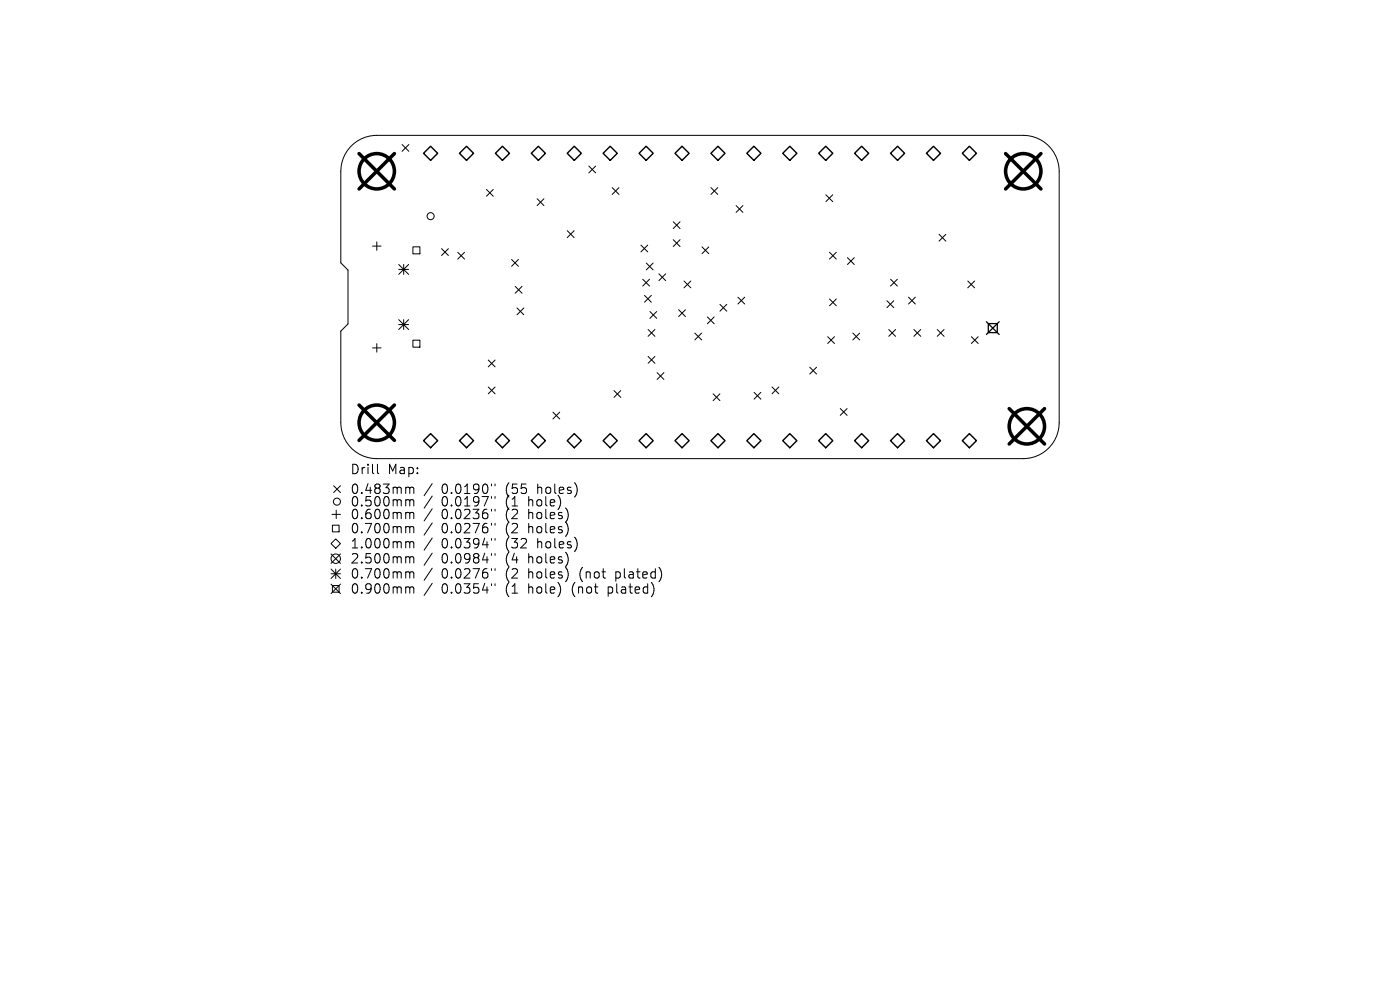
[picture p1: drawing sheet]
<svg xmlns="http://www.w3.org/2000/svg" width="297mm" height="210mm" viewBox="0 0 297 210" stroke-linecap="round" stroke-linejoin="round" font-family="sans-serif">
<defs><g id="words">
<g font-size="2.8">
<text x="74.2" y="100.9">Drill</text>
<text x="82.2" y="100.9">Map:</text>
<text x="74.2" y="105.1">0.483mm</text>
<text x="74.2" y="107.7">0.500mm</text>
<text x="93.7" y="105.1">0.0190&quot;</text>
<text x="93.7" y="107.7">0.0197&quot;</text>
<text x="107.4" y="105.1">(55</text>
<text x="107.4" y="107.7">(1</text>
<text x="112.4" y="107.7">hole)</text>
<text x="114.3" y="105.1">holes)</text>
<text x="74.2" y="110.4">0.600mm</text>
<text x="74.2" y="113.4">0.700mm</text>
<text x="93.7" y="110.4">0.0236&quot;</text>
<text x="93.7" y="113.4">0.0276&quot;</text>
<text x="107.4" y="110.4">(2</text>
<text x="107.4" y="113.4">(2</text>
<text x="112.4" y="110.4">holes)</text>
<text x="112.4" y="113.4">holes)</text>
<text x="74.2" y="116.6">1.000mm</text>
<text x="74.2" y="119.8">2.500mm</text>
<text x="93.7" y="116.6">0.0394&quot;</text>
<text x="93.7" y="119.8">0.0984&quot;</text>
<text x="107.4" y="116.6">(32</text>
<text x="107.4" y="119.8">(4</text>
<text x="112.4" y="119.8">holes)</text>
<text x="114.3" y="116.6">holes)</text>
<text x="74.2" y="123">0.700mm</text>
<text x="93.7" y="123">0.0276&quot;</text>
<text x="107.4" y="123">(2</text>
<text x="112.4" y="123">holes)</text>
<text x="123.4" y="123">(not</text>
<text x="131.2" y="123">plated)</text>
<text x="74.2" y="126.2">0.900mm</text>
<text x="93.7" y="126.2">0.0354&quot;</text>
<text x="107.4" y="126.2">(1</text>
<text x="112.4" y="126.2">hole)</text>
<text x="121.8" y="126.2">(not</text>
<text x="129.6" y="126.2">plated)</text>
</g>
</g></defs>
<g fill="none" stroke="#000" stroke-width=".21">
<path d="M74.4 31.1a7.6 7.6 0 0 1 5.5-2.4h137.2a7.6 7.6 0 0 1 7.6 7.6v53.4a7.6 7.6 0 0 1-7.6 7.6h-137.2a7.6 7.6 0 0 1-7.6-7.6v-19.5l1.5-1.5v-11.4l-1.5-1.5v-19.5a7.6 7.6 0 0 1 2.1-5.2zM85.3 30.7l1.4 1.4M86.7 30.7l-1.4 1.4M124.9 35.2l1.5 1.5M126.4 35.2l-1.5 1.5M129.9 39.8l1.4 1.4M131.3 39.8l-1.4 1.4M150.8 39.8l1.5 1.4M152.3 39.8l-1.5 1.4M79 52.2h1.8M79.9 51.3v1.8M84.6 56.1l2.1 2.1"/>
<path d="M84.6 57.2h2.1M85.6 56.1v2.1M86.7 56.1l-2.1 2.1M87.6 52.4h1.5v1.4h-1.5zM93.7 52.8l1.4 1.4M95.1 52.8l-1.4 1.4M97.1 53.5l1.5 1.5M98.6 53.5l-1.5 1.5M103.2 40.2l1.4 1.4M104.6 40.2l-1.4 1.4M108.5 55l1.5 1.5M110 55l-1.5 1.5"/>
<path d="M113.9 42.2l1.5 1.4M115.4 42.2l-1.5 1.4M120.3 48.9l1.5 1.5M121.8 48.9l-1.5 1.5M136 52l1.4 1.4M136.3 59.2l1.5 1.5M137.1 55.8l1.5 1.4M137.4 52l-1.4 1.4M137.8 59.2l-1.5 1.5M138.6 55.8l-1.5 1.4M139.8 58.1l1.4 1.4M141.2 58.1l-1.4 1.4"/>
<path d="M142.8 47l1.5 1.5M142.8 50.8l1.5 1.5M144.3 47l-1.5 1.5M144.3 50.8l-1.5 1.5M145.1 59.6l1.5 1.5M146.6 59.6l-1.5 1.5M148.9 52.4l1.5 1.4M150.4 52.4l-1.5 1.4M156.2 43.6l1.4 1.5M157.6 43.6l-1.4 1.5M175.2 41.3l1.5 1.5M176 53.5l1.4 1.5"/>
<path d="M176.7 41.3l-1.5 1.5M177.4 53.5l-1.4 1.5M179.8 54.7l1.4 1.4M181.2 54.7l-1.4 1.4M188.9 59.2l1.5 1.5M190.4 59.2l-1.5 1.5M199.2 49.7l1.5 1.5M200.7 49.7l-1.5 1.5M205.3 59.6l1.5 1.5M206.8 59.6l-1.5 1.5M79 73.8h1.8M79.9 72.9v1.8"/>
<path d="M84.6 67.8l2.1 2.1M84.6 68.9h2.1M85.6 67.8v2.1M86.7 67.8l-2.1 2.1M87.6 72.2h1.5v1.4h-1.5zM103.6 76.4l1.4 1.4M105 76.4l-1.4 1.4M109.3 60.8l1.4 1.4M109.7 65.3l1.4 1.5M110.7 60.8l-1.4 1.4M111.1 65.3l-1.4 1.5M136.7 62.7l1.5 1.4"/>
<path d="M137.5 69.9l1.4 1.4M137.5 75.6l1.4 1.5M137.9 66.1l1.4 1.4M138.2 62.7l-1.5 1.4M138.9 75.6l-1.4 1.5M138.9 69.9l-1.4 1.4M139.3 66.1l-1.4 1.4M139.4 79l1.4 1.5M140.8 79l-1.4 1.5M144 65.7l1.4 1.5M145.4 65.7l-1.4 1.5M147.4 70.7l1.4 1.4"/>
<path d="M148.8 70.7l-1.4 1.4M150.1 67.2l1.4 1.5M151.5 67.2l-1.4 1.5M152.7 64.6l1.5 1.4M154.2 64.6l-1.5 1.4M156.5 63l1.5 1.5M158 63l-1.5 1.5M171.8 77.9l1.4 1.4M173.2 77.9l-1.4 1.4M175.6 71.4l1.4 1.5M176 63.4l1.4 1.5M177 71.4l-1.4 1.5"/>
<path d="M177.4 63.4l-1.4 1.5M180.9 70.7l1.5 1.4M182.4 70.7l-1.5 1.4M188.2 63.8l1.4 1.5M188.5 69.9l1.5 1.4M189.6 63.8l-1.4 1.5M190 69.9l-1.5 1.4M192.7 63l1.5 1.5M193.9 69.9l1.4 1.4M194.2 63l-1.5 1.5M195.3 69.9l-1.4 1.4M198.8 69.9l1.5 1.4"/>
<path d="M200.3 69.9l-1.5 1.4M206.1 71.4l1.4 1.5M207.5 71.4l-1.4 1.5M80.1 98.5v1.7l.3 .3M103.6 82.1l1.4 1.4M105 82.1l-1.4 1.4M117.3 87.4l1.4 1.5M118.7 87.4l-1.4 1.5M130.3 82.9l1.4 1.4M131.7 82.9l-1.4 1.4M151.3 83.5l1.4 1.5M152.7 83.5l-1.4 1.5"/>
<path d="M160 83.2l1.4 1.5M161.4 83.2l-1.4 1.5M163.8 82.1l1.4 1.4M165.2 82.1l-1.4 1.4M178.3 86.7l1.4 1.4M179.7 86.7l-1.4 1.4M70.2 117.5l2 2M70.4 109.1h1.8M70.5 111.4h1.4v1.4h-1.4zM70.8 103l1.4 1.5M71.2 114.3l1 1-1 1-1-1zM71.3 108.2v1.8"/>
<path d="M72.2 103l-1.4 1.5M72.2 117.5l-2 2M86.4 103.3l.4 .1 .1 .2M86.4 106h.2l.3 .3M86.4 108.7l.4 .1 .1 .2M86.4 111.7h.2l.3 .3M86.4 114.9h.2l.3 .3M86.4 118.1h.2l.3 .3M86.9 103.6l.3-.3 .5 .1 .1 1.3M86.9 103.6v1.1M86.9 106.3v1M86.9 109v1"/>
<path d="M86.9 112v1M86.9 115.2v1M86.9 118.4v1M86.9 106.3l.3-.3 .5 .1 .1 1.2M86.9 109l.3-.3 .5 .1 .1 1.2M86.9 112l.3-.3 .5 .1 .1 1.2M86.9 115.2l.3-.3 .5 .1 .1 1.2M86.9 118.4l.3-.3 .5 .1 .1 1.2M91.7 102.6l-1.7 2.6M91.7 105.2l-1.7 2.6M91.7 107.9l-1.7 2.6M91.7 110.9l-1.7 2.6"/>
<path d="M91.7 114.1l-1.7 2.6M91.7 117.3l-1.7 2.6M104.3 102.7v.4M104.3 105.3v.4M104.3 108v.4M104.3 111v.4M104.3 114.2v.4M104.3 117.4v.4M105 102.7v.4M105 105.3v.4M105 108v.4M105 111v.4"/>
<path d="M105 114.2v.4M105 117.4v.4M70.2 120.7l2 2M70.2 121.7h2M70.2 123.9l2 2M70.5 124.2h1.4v1.4h-1.4zM71.2 120.7v2M72.2 120.7l-2 2M72.2 123.9l-2 2M86.4 121.3h.2l.3 .3M86.4 124.5h.2l.3 .3M86.9 121.6v1"/>
<path d="M86.9 124.8v1M86.9 121.6l.3-.3 .5 .1 .1 1.2M86.9 124.8l.3-.3 .5 .1 .1 1.2M91.7 120.5l-1.7 2.6M91.7 123.7l-1.7 2.6M104.3 120.6v.4M104.3 123.8v.4M105 120.6v.4M105 123.8v.4"/>
<circle cx="91.4" cy="45.9" r=".75"/>
<circle cx="71.2" cy="118.5" r="1"/>
<circle cx="71.5" cy="106.4" r=".75"/>
</g>
<g fill="none" stroke="#000" stroke-width=".3">
<path d="M89.9 32.5l1.5-1.5 1.5 1.5-1.5 1.5zM97.5 32.5l1.5-1.5 1.5 1.5-1.5 1.5zM105.1 32.5l1.5-1.5 1.5 1.5-1.5 1.5zM112.7 32.5l1.5-1.5 1.5 1.5-1.5 1.5zM120.3 32.5l1.5-1.5 1.5 1.5-1.5 1.5zM128 32.5l1.5-1.5 1.5 1.5-1.5 1.5zM135.6 32.5l1.5-1.5 1.5 1.5-1.5 1.5zM143.2 32.5l1.5-1.5 1.5 1.5-1.5 1.5zM150.8 32.5l1.5-1.5 1.5 1.5-1.5 1.5zM158.4 32.5l1.5-1.5 1.5 1.5-1.5 1.5zM166.1 32.5l1.5-1.5 1.5 1.5-1.5 1.5zM173.7 32.5l1.5-1.5 1.5 1.5-1.5 1.5z"/>
<path d="M181.3 32.5l1.5-1.5 1.5 1.5-1.5 1.5zM188.9 32.5l1.5-1.5 1.5 1.5-1.5 1.5zM196.5 32.5l1.5-1.5 1.5 1.5-1.5 1.5zM204.2 32.5l1.5-1.5 1.5 1.5-1.5 1.5zM89.9 93.5l1.5-1.5 1.5 1.5-1.5 1.5zM97.5 93.5l1.5-1.5 1.5 1.5-1.5 1.5zM106.6 92l1.5 1.5-1.5 1.5-1.5-1.5zM112.7 93.5l1.5-1.5 1.5 1.5-1.5 1.5zM120.3 93.5l1.5-1.5 1.5 1.5-1.5 1.5zM128 93.5l1.5-1.5 1.5 1.5-1.5 1.5zM137.1 92l1.5 1.5-1.5 1.5-1.5-1.5zM143.2 93.5l1.5-1.5 1.5 1.5-1.5 1.5z"/>
<path d="M150.8 93.5l1.5-1.5 1.5 1.5-1.5 1.5zM159.9 92l1.5 1.5-1.5 1.5-1.5-1.5zM166.1 93.5l1.5-1.5 1.5 1.5-1.5 1.5zM173.7 93.5l1.5-1.5 1.5 1.5-1.5 1.5zM182.8 92l1.5 1.5-1.5 1.5-1.5-1.5zM188.9 93.5l1.5-1.5 1.5 1.5-1.5 1.5zM196.5 93.5l1.5-1.5 1.5 1.5-1.5 1.5zM205.7 92l1.5 1.5-1.5 1.5-1.5-1.5z"/>
</g>
<g fill="none" stroke="#000" stroke-width=".75">
<path d="M76.2 32.6l7.5 7.5M83.7 32.6l-7.5 7.5M213.3 32.6l7.5 7.5M220.8 32.6l-7.5 7.5M76.2 85.9l7.5 7.5M83.7 85.9l-7.5 7.5M214.1 86.7l7.5 7.5M221.6 86.7l-7.5 7.5"/>
<circle cx="79.9" cy="36.3" r="3.7"/>
<circle cx="217.1" cy="36.3" r="3.7"/>
<circle cx="79.9" cy="89.7" r="3.7"/>
<circle cx="217.8" cy="90.4" r="3.7"/>
</g>
<path d="M209.3 68.3l2.7 2.7M209.7 68.6h1.9v2h-1.9zM212 68.3l-2.7 2.7" fill="none" stroke="#000" stroke-width=".27"/>
<use href="#words"/>
</svg>
